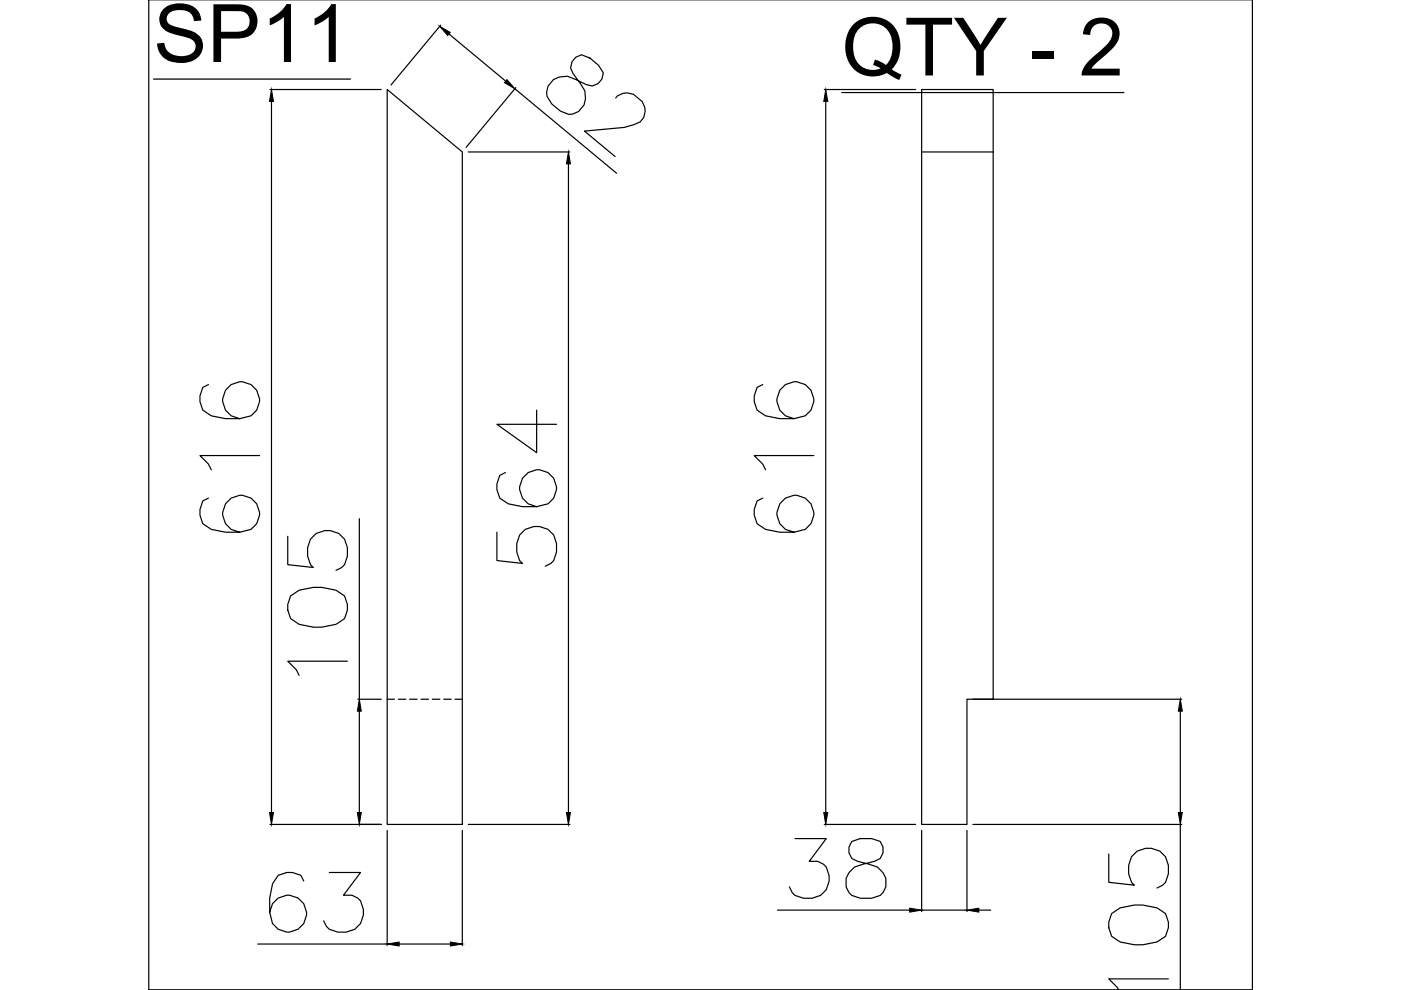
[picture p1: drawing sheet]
<svg xmlns="http://www.w3.org/2000/svg" width="297mm" height="210mm" viewBox="0 0 297 210" stroke-linecap="round" stroke-linejoin="round" font-family="sans-serif">
<defs><g id="words">
<g font-size="17.1">
<text x="32.5" y="13.1">SP11</text>
<text x="178.5" y="16">QTY - 2</text>
</g>
</g></defs>
<!-- layer: 0 -->
<g fill="none" stroke="#000" stroke-width=".25">
<path d="M31.5 -.1v210h234.1v-210v210M32.5 16.8h41.8M57.2 19h23.6M82.1 19l15.9 13.2v142.6h-15.9zM93.4 5.3l-10.5 12.7M95.2 7.2l12 10M109.2 18.8l21.5 17.9M109.4 18.6l-10.6 12.6M122.1 12.2l-.8 .9-.3 1.3 .5 1.2 1.5 2a3.9 3.9 0 0 1-1.5 6.6l-.9 .1-1.8-.7-1.8-1.6a3.3 3.3 0 0 1-1-3.3 3.3 3.3 0 0 1 2.6-2.4l1.7-.1 4 1.7a2.56 2.56 0 0 0 3.6-2.4l-1-1.7-1.8-1.5-1.8-.7zM174.8 19h19.3M178.5 19.6h59.8M195.4 19h15.2v129.3h-5.6v26.5h-9.6z"/>
<path d="M57.6 21.5v150.8M99.3 32.2h21.5M120.5 34.7v137.6M130.5 20.8a3.2 3.2 0 0 1 3.8-.8l1.9 1.5a3.1 3.1 0 0 1-1.7 4.9l-2.1 .6-8.5 .8 6.5 5.4M175.1 21.5v150.8M195.4 32.2h15.2M44.2 81.5l-1.2 .6-.6 1.9v1.2l.6 1.8 1.8 1.2 3 .6h3l2.4-.6a3.9 3.9 0 0 0 .4-6.4 3.9 3.9 0 0 0-6.1 1.6 3.9 3.9 0 0 0 3.3 5.4M55 96.6h-12.6l1.8 1.8 .6 1.2M113.8 87v9l-8.4-6h12.6M161.7 81.5l-1.2 .6-.6 1.9v1.2l.6 1.8 1.8 1.2 3 .6h3l2.4-.6a3.9 3.9 0 0 0 .4-6.4 3.9 3.9 0 0 0-6.1 1.6 3.9 3.9 0 0 0 3.3 5.4M172.5 96.6h-12.6l1.8 1.8 .6 1.2M44.2 105.6l-1.2 .6-.6 1.8v1.2l.6 1.8 1.8 1.2 3 .6h3l2.4-.6a3.9 3.9 0 0 0 .4-6.3 3.9 3.9 0 0 0-6.1 1.6 3.9 3.9 0 0 0 3.3 5.3"/>
<path d="M61 113.7v6l5.4 .6-.6-.6a5.2 5.2 0 0 1 1.2-6.6 4.6 4.6 0 0 1 6.1 1.2l.6 1.8v1.8l-.6 1.8-.7 .6-1.2 .6M76.2 110v38.3M105.4 112.8v6.1l5.4 .6-.6-.6-.6-1.8v-1.9a4.3 4.3 0 0 1 5.1-3.5 4.3 4.3 0 0 1 3.3 5.4l-.6 1.8-.6 .6-1.2 .6M107.2 100.2l-1.2 .6-.6 1.8v1.2l.6 1.8 1.8 1.2 3 .6h3l2.4-.6a3.9 3.9 0 0 0 .4-6.3 3.9 3.9 0 0 0-6.2 1.5 3.9 3.9 0 0 0 3.4 5.4M161.7 105.6l-1.2 .6-.6 1.8v1.2l.6 1.8 1.8 1.2 3 .6h3l2.4-.6a3.9 3.9 0 0 0 .4-6.3 3.9 3.9 0 0 0-6.1 1.6 3.9 3.9 0 0 0 3.3 5.3M61.6 126.3l1.8-1.2 3-.6h1.8l3 .6 1.9 1.2 .6 1.9v1.2l-.6 1.8-1.9 1.2-3 .6h-1.8l-3-.6-1.8-1.2-.6-1.8v-1.2zM73.7 140.2h-12.7l1.8 1.8 .6 1.2M75.9 148.3h4.9M76.2 150.8v21.5M206.3 148.3h44.3M250.2 150.8v21.5M57.2 174.8h23.6"/>
<path d="M82.1 176.1v24.4M98 176.1v24.4M99.3 174.8h21.5M168.6 177.8h6.6l-3.6 4.8a3.3 3.3 0 0 1 4.2 3 4.1 4.1 0 0 1-3.6 4.9h-1.8l-1.8-.7-.6-.6-.6-1.2M174.8 174.8h19.3M180.6 178.4a2.55 2.55 0 0 0 1.2 4.2l2.4 .6a3.9 3.9 0 0 1 3 6l-.6 .6-1.8 .7h-2.4a3.3 3.3 0 0 1-2.9-2 3.3 3.3 0 0 1 .5-3.5l1.2-1.2 4.2-1.2a2.56 2.56 0 0 0 1.2-4.2l-1.8-.6h-2.4zM195.4 176.1v17.2M205 176.1v17.2M206.3 174.8h44.3M250.2 174.8v35.1M64.4 186.8l-.6-1.2-1.8-.6h-1.2l-1.8 .6-1.2 1.8-.6 3v3l.6 2.4a3.9 3.9 0 0 0 6.3 .4 3.9 3.9 0 0 0-1.5-6.1 3.9 3.9 0 0 0-5.4 3.3M69.8 185h6.6l-3.6 4.8a3.4 3.4 0 0 1 4.2 4.2l-.6 1.8-1.2 1.2-1.8 .6h-1.8l-1.8-.6-.6-.6-.6-1.2"/>
<path d="M164.8 193h28.1M195.4 193h9.6M207.5 193h2.6M235.1 181.1v6l5.4 .6-.6-.6-.6-1.8a4.4 4.4 0 0 1 4.2-5.5 4.4 4.4 0 0 1 4.2 5.5l-.6 1.8-.6 .6-1.2 .6M235.7 193.7l1.8-1.2 3-.6h1.8l3 .6 1.8 1.2 .6 1.8v1.2l-.6 1.8-1.8 1.2-3 .6h-1.8l-3-.6-1.8-1.2-.6-1.8v-1.2zM31.5 209.9h234.1M54.6 200.2h27.5M84.6 200.2h10.9M247.7 207.5h-12.6l1.8 1.9 .3 .5M265.6 209.9h.1"/>
</g>
<!-- layer: HIDDEN -->
<path d="M82.1 148.3h1.5M84.4 148.3h1.6M86.8 148.3h1.7M89.3 148.3h1.6M91.7 148.3h1.6M94.1 148.3h1.6M96.5 148.3h1.5" fill="none" stroke="#000" stroke-width=".25"/>
<!-- layer: 0 -->
<g fill="#000" stroke="#000" stroke-width=".21">
<path d="M93.2 5.6l2.2 1.3-.5 .6zM107.5 16.9l1.7 1.9-2.2-1.3zM57.6 19l.4 2.5h-.9zM120.5 32.2l.4 2.5h-.8zM175.1 19l.4 2.5h-.8zM76.2 148.3l.4 2.5h-.8zM250.2 148.3l.5 2.5h-.9zM57.1 172.3h.9l-.4 2.5zM75.8 172.3h.8l-.4 2.5zM120.1 172.3h.8l-.4 2.5zM174.7 172.3h.8l-.4 2.5zM249.8 172.3h.9l-.5 2.5z"/>
<path d="M82.1 200.2l2.5-.5v.9zM95.5 199.7l2.5 .5-2.5 .4zM192.9 192.6l2.5 .4-2.5 .4zM205 193l2.5-.4v.8z"/>
</g>
<use href="#words"/>
</svg>
